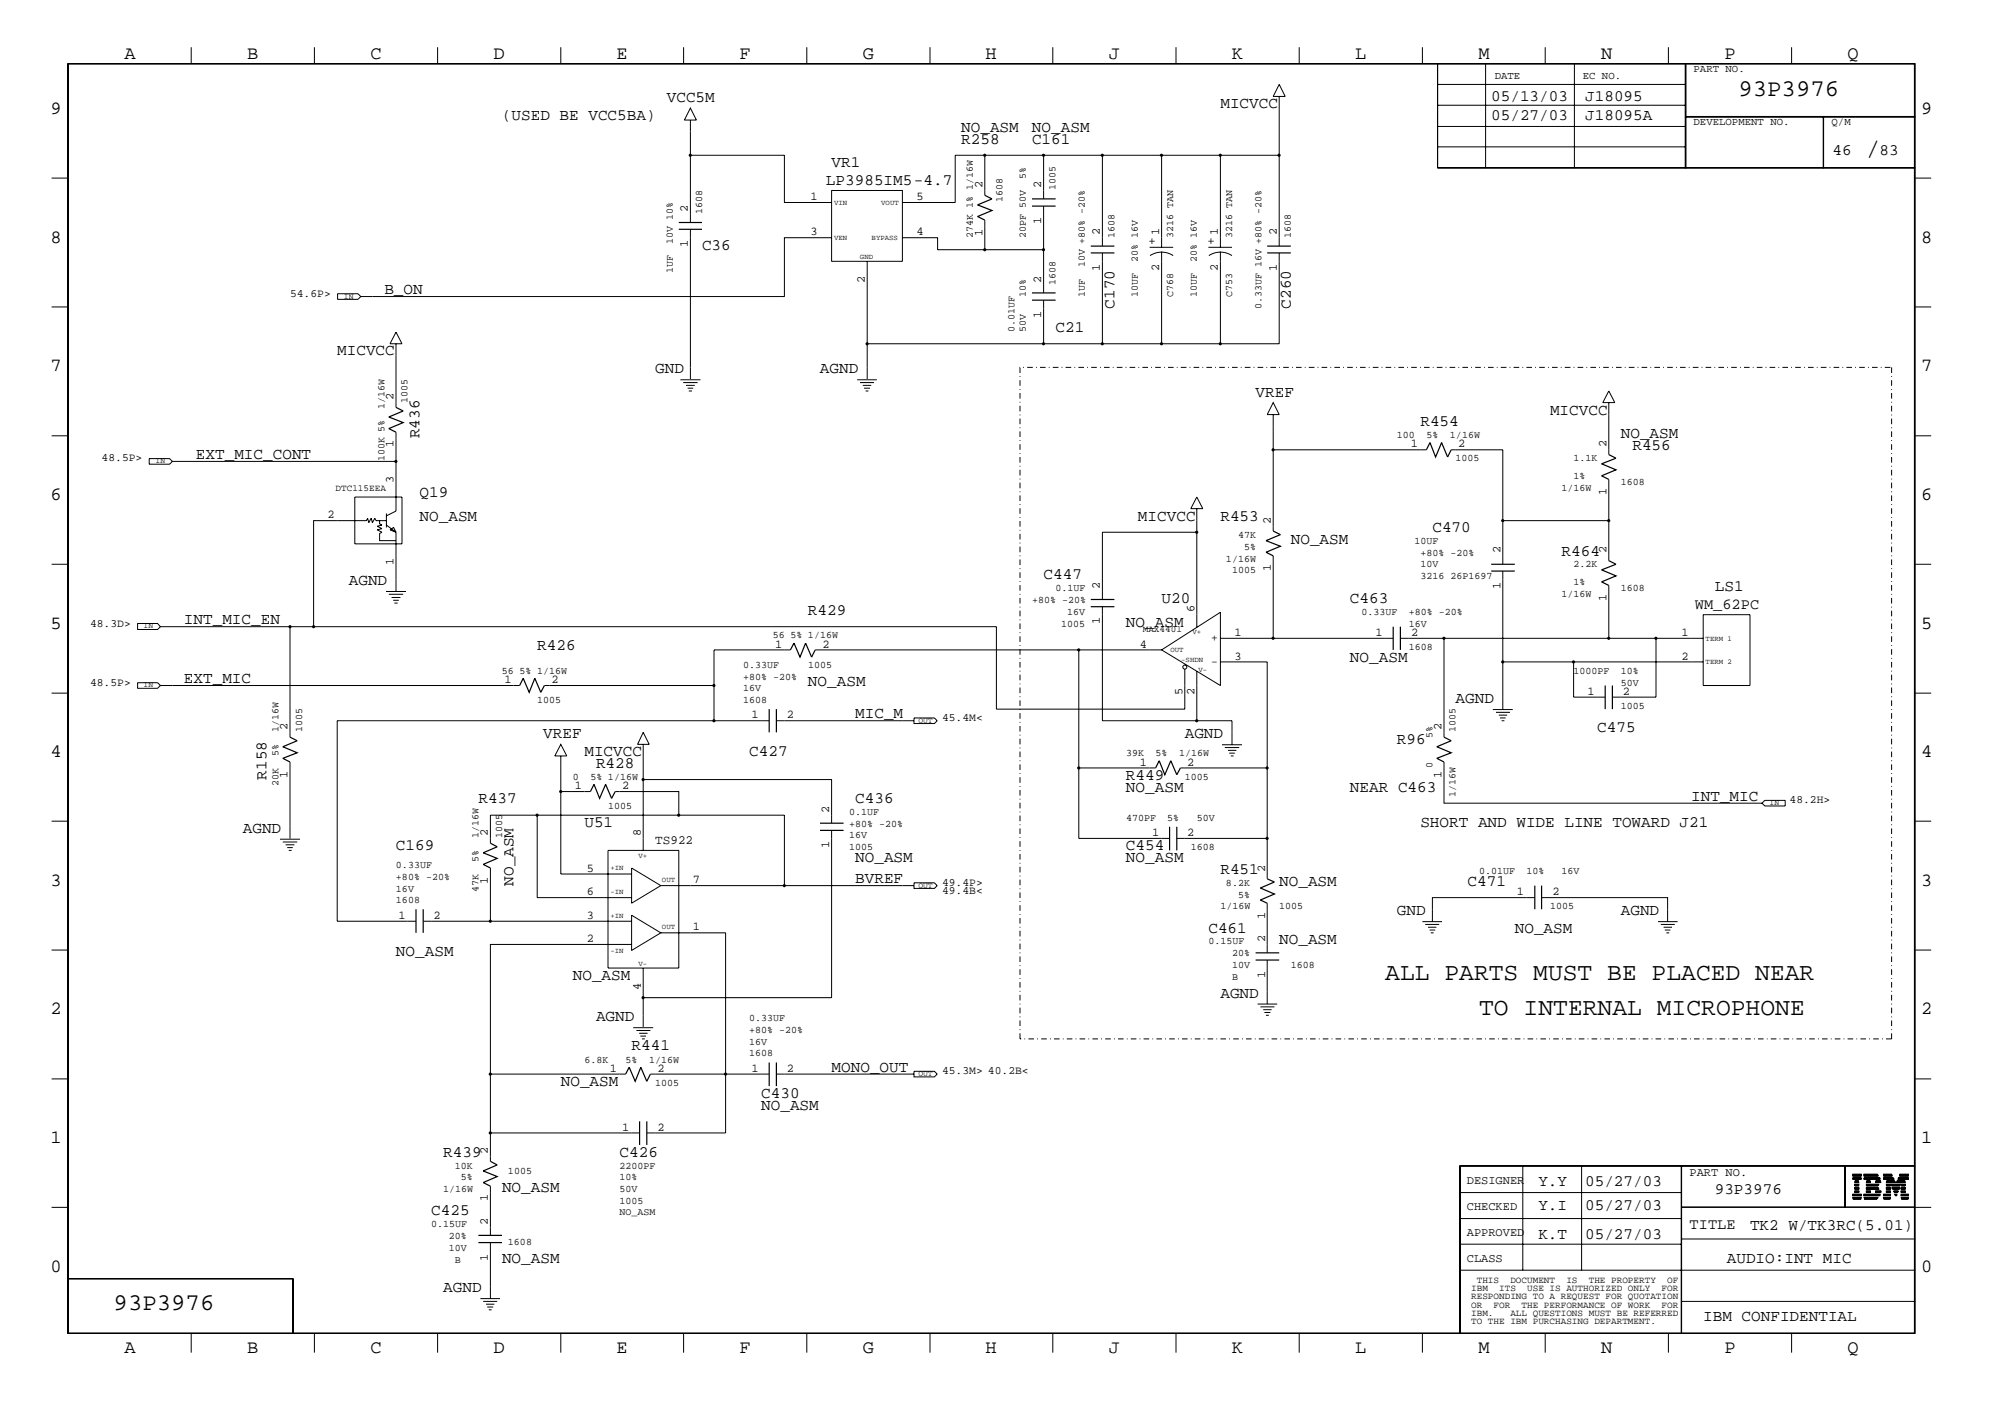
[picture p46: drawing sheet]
<svg xmlns="http://www.w3.org/2000/svg" width="423mm" height="299mm" viewBox="0 0 423 299" stroke-linecap="round" stroke-linejoin="round" font-family="sans-serif">
<defs><g id="words">
<g font-size="5.2">
<text x="395" y="32.9">/</text>
<text x="293.2" y="207.3">ALL PARTS MUST BE PLACED NEAR</text>
<text x="313.1" y="214.8">TO INTERNAL MICROPHONE</text>
</g>
<g font-size="5.1">
<text x="368" y="20.4">93P3976</text>
<text x="24" y="277.1">93P3976</text>
</g>
<g font-size="4">
<text x="26.3" y="12.4">A</text>
<text x="52.3" y="12.4">B</text>
<text x="78.4" y="12.4">C</text>
<text x="104.5" y="12.4">D</text>
<text x="130.5" y="12.4">E</text>
<text x="156.5" y="12.4">F</text>
<text x="182.6" y="12.4">G</text>
<text x="208.6" y="12.4">H</text>
<text x="234.7" y="12.4">J</text>
<text x="260.8" y="12.4">K</text>
<text x="286.9" y="12.4">L</text>
<text x="312.9" y="12.4">M</text>
<text x="338.9" y="12.4">N</text>
<text x="365" y="12.4">P</text>
<text x="391.1" y="12.4">Q</text>
<text x="10.7" y="24">9</text>
<text x="406.7" y="24">9</text>
<text x="10.7" y="51.3">8</text>
<text x="406.7" y="51.3">8</text>
<text x="10.7" y="78.5">7</text>
<text x="406.7" y="78.5">7</text>
<text x="10.7" y="105.7">6</text>
<text x="406.7" y="105.7">6</text>
<text x="10.7" y="133">5</text>
<text x="406.7" y="133">5</text>
<text x="10.7" y="160.2">4</text>
<text x="406.7" y="160.2">4</text>
<text x="10.7" y="187.4">3</text>
<text x="406.7" y="187.4">3</text>
<text x="10.7" y="214.6">2</text>
<text x="406.7" y="214.6">2</text>
<text x="10.7" y="241.9">1</text>
<text x="406.7" y="241.9">1</text>
<text x="10.7" y="269.1">0</text>
<text x="406.7" y="269.1">0</text>
<text x="26.3" y="286.2">A</text>
<text x="52.3" y="286.2">B</text>
<text x="78.4" y="286.2">C</text>
<text x="104.5" y="286.2">D</text>
<text x="130.5" y="286.2">E</text>
<text x="156.5" y="286.2">F</text>
<text x="182.6" y="286.2">G</text>
<text x="208.6" y="286.2">H</text>
<text x="234.7" y="286.2">J</text>
<text x="260.8" y="286.2">K</text>
<text x="286.9" y="286.2">L</text>
<text x="312.9" y="286.2">M</text>
<text x="338.9" y="286.2">N</text>
<text x="365" y="286.2">P</text>
<text x="391.1" y="286.2">Q</text>
</g>
<g font-size="3.4">
<text x="141.1" y="21.7">VCC5M</text>
<text x="258.3" y="22.9">MICVCC</text>
<text x="315.6" y="21.4">05/13/03</text>
<text x="335.5" y="21.4">J18095</text>
<text x="106.3" y="25.4">(USED BE VCC5BA)</text>
<text x="203.5" y="27.9">NO_ASM</text>
<text x="218.4" y="27.9">NO_ASM</text>
<text x="315.6" y="25.4">05/27/03</text>
<text x="335.5" y="25.4">J18095A</text>
<text x="176" y="35.3">VR1</text>
<text x="203.5" y="30.4">R258</text>
<text x="218.4" y="30.4">C161</text>
<text x="387.9" y="32.9">46</text>
<text x="397.8" y="32.9">83</text>
<text x="174.8" y="39.1">LP3985IM5-4.7</text>
<text x="148.6" y="52.8">C36</text>
<text x="81.4" y="62.2">B_ON</text>
<text x="235.9" y="65.3" transform="rotate(-90 235.9 65.3)">C170</text>
<text x="273.2" y="65.3" transform="rotate(-90 273.2 65.3)">C260</text>
<text x="223.4" y="70.3">C21</text>
<text x="71.4" y="75.2">MICVCC</text>
<text x="138.7" y="79">GND</text>
<text x="173.6" y="79">AGND</text>
<text x="265.8" y="84">VREF</text>
<text x="328.1" y="87.7">MICVCC</text>
<text x="88.8" y="92.7" transform="rotate(-90 88.8 92.7)">R436</text>
<text x="300.7" y="90.2">R454</text>
<text x="343.1" y="92.7">NO_ASM</text>
<text x="345.5" y="95.2">R456</text>
<text x="41.5" y="97.2">EXT_MIC_CONT</text>
<text x="88.8" y="105.2">Q19</text>
<text x="88.8" y="110.2">NO_ASM</text>
<text x="240.9" y="110.2">MICVCC</text>
<text x="258.3" y="110.2">R453</text>
<text x="303.2" y="112.6">C470</text>
<text x="273.2" y="115.1">NO_ASM</text>
<text x="330.5" y="117.6">R464</text>
<text x="73.8" y="123.9">AGND</text>
<text x="220.9" y="122.6">C447</text>
<text x="363" y="125.1">LS1</text>
<text x="171" y="130">R429</text>
<text x="245.9" y="127.6">U20</text>
<text x="285.7" y="127.6">C463</text>
<text x="38.9" y="132.1">INT_MIC_EN</text>
<text x="113.7" y="137.5">R426</text>
<text x="238.3" y="132.6">NO_ASM</text>
<text x="285.7" y="140">NO_ASM</text>
<text x="38.9" y="144.5">EXT_MIC</text>
<text x="171" y="145">NO_ASM</text>
<text x="308.1" y="148.8">AGND</text>
<text x="181" y="152">MIC_M</text>
<text x="338.1" y="154.9">C475</text>
<text x="115" y="156.2">VREF</text>
<text x="123.7" y="159.9">MICVCC</text>
<text x="158.6" y="159.9">C427</text>
<text x="250.8" y="156.2">AGND</text>
<text x="295.7" y="157.5">R96</text>
<text x="56.4" y="164.9" transform="rotate(-90 56.4 164.9)">R158</text>
<text x="126.2" y="162.5">R428</text>
<text x="238.3" y="167.5">NO_ASM</text>
<text x="238.3" y="164.9">R449</text>
<text x="285.7" y="167.5">NEAR C463</text>
<text x="101.3" y="169.9">R437</text>
<text x="181" y="169.9">C436</text>
<text x="358" y="169.4">INT_MIC</text>
<text x="51.4" y="176.2">AGND</text>
<text x="83.8" y="179.9">C169</text>
<text x="123.7" y="174.9">U51</text>
<text x="238.3" y="179.9">C454</text>
<text x="300.7" y="174.9">SHORT AND WIDE LINE TOWARD J21</text>
<text x="181" y="182.4">NO_ASM</text>
<text x="238.3" y="182.4">NO_ASM</text>
<text x="258.3" y="184.9">R451</text>
<text x="108.7" y="187.4" transform="rotate(-90 108.7 187.4)">NO_ASM</text>
<text x="181" y="186.9">BVREF</text>
<text x="270.8" y="187.4">NO_ASM</text>
<text x="310.6" y="187.4">C471</text>
<text x="255.8" y="197.4">C461</text>
<text x="295.7" y="193.6">GND</text>
<text x="320.6" y="197.4">NO_ASM</text>
<text x="343.1" y="193.6">AGND</text>
<text x="83.8" y="202.4">NO_ASM</text>
<text x="270.8" y="199.8">NO_ASM</text>
<text x="121.2" y="207.3">NO_ASM</text>
<text x="258.3" y="211.1">AGND</text>
<text x="126.2" y="216.1">AGND</text>
<text x="133.7" y="222.2">R441</text>
<text x="176" y="226.7">MONO_OUT</text>
<text x="118.7" y="229.8">NO_ASM</text>
<text x="161.1" y="232.2">C430</text>
<text x="161.1" y="234.8">NO_ASM</text>
<text x="93.8" y="244.7">R439</text>
<text x="131.1" y="244.7">C426</text>
<text x="325.6" y="251">Y.Y</text>
<text x="335.5" y="251">05/27/03</text>
<text x="91.3" y="257.1">C425</text>
<text x="106.3" y="252.2">NO_ASM</text>
<text x="325.6" y="255.9">Y.I</text>
<text x="335.5" y="255.9">05/27/03</text>
<text x="363" y="252.6">93P3976</text>
<text x="325.6" y="262.1">K.T</text>
<text x="335.5" y="262.1">05/27/03</text>
<text x="370.4" y="260.2">TK2 W/TK3RC(5.01)</text>
<text x="106.3" y="267.1">NO_ASM</text>
<text x="365.5" y="267.1">AUDIO:INT MIC</text>
<text x="93.8" y="273.4">AGND</text>
<text x="360.5" y="279.6">IBM CONFIDENTIAL</text>
</g>
<g font-size="3.2">
<text x="358.7" y="128.8">WM_62PC</text>
<text x="357.6" y="259.9">TITLE</text>
</g>
<g font-size="2.7">
<text x="244.6" y="51.9" transform="rotate(-90 244.6 51.9)">+</text>
<text x="257" y="51.9" transform="rotate(-90 257 51.9)">+</text>
<text x="138.7" y="178.6">TS922</text>
</g>
<g font-size="2.5">
<text x="207.9" y="39.8" transform="rotate(-90 207.9 39.8)">2</text>
<text x="220.4" y="39.8" transform="rotate(-90 220.4 39.8)">2</text>
<text x="145.6" y="44.8" transform="rotate(-90 145.6 44.8)">2</text>
<text x="171.5" y="42.3">1</text>
<text x="194" y="42.3">5</text>
<text x="220.4" y="47.3" transform="rotate(-90 220.4 47.3)">1</text>
<text x="145.6" y="52.3" transform="rotate(-90 145.6 52.3)">1</text>
<text x="171.5" y="49.8">3</text>
<text x="194" y="49.8">4</text>
<text x="207.9" y="49.9" transform="rotate(-90 207.9 49.9)">1</text>
<text x="232.8" y="49.8" transform="rotate(-90 232.8 49.8)">2</text>
<text x="245.4" y="49.8" transform="rotate(-90 245.4 49.8)">1</text>
<text x="257.8" y="49.8" transform="rotate(-90 257.8 49.8)">1</text>
<text x="270.3" y="49.8" transform="rotate(-90 270.3 49.8)">2</text>
<text x="183" y="59.8" transform="rotate(-90 183 59.8)">2</text>
<text x="220.4" y="59.8" transform="rotate(-90 220.4 59.8)">2</text>
<text x="232.8" y="57.3" transform="rotate(-90 232.8 57.3)">1</text>
<text x="245.4" y="57.3" transform="rotate(-90 245.4 57.3)">2</text>
<text x="257.8" y="57.3" transform="rotate(-90 257.8 57.3)">2</text>
<text x="270.3" y="57.3" transform="rotate(-90 270.3 57.3)">1</text>
<text x="220.4" y="67.3" transform="rotate(-90 220.4 67.3)">1</text>
<text x="83.3" y="84.7" transform="rotate(-90 83.3 84.7)">2</text>
<text x="83.3" y="94.7" transform="rotate(-90 83.3 94.7)">1</text>
<text x="298.6" y="94.7">1</text>
<text x="308.6" y="94.7">2</text>
<text x="340" y="94.7" transform="rotate(-90 340 94.7)">2</text>
<text x="83.3" y="102.1" transform="rotate(-90 83.3 102.1)">3</text>
<text x="340" y="104.6" transform="rotate(-90 340 104.6)">1</text>
<text x="69.3" y="109.6">2</text>
<text x="269" y="110.8" transform="rotate(-90 269 110.8)">2</text>
<text x="83.3" y="119.6" transform="rotate(-90 83.3 119.6)">1</text>
<text x="317.6" y="117.1" transform="rotate(-90 317.6 117.1)">2</text>
<text x="340" y="117.1" transform="rotate(-90 340 117.1)">2</text>
<text x="232.8" y="124.5" transform="rotate(-90 232.8 124.5)">2</text>
<text x="269" y="120.9" transform="rotate(-90 269 120.9)">1</text>
<text x="317.6" y="124.6" transform="rotate(-90 317.6 124.6)">1</text>
<text x="252.8" y="129.5" transform="rotate(-90 252.8 129.5)">6</text>
<text x="340" y="127.1" transform="rotate(-90 340 127.1)">1</text>
<text x="164.1" y="137.1">1</text>
<text x="174.1" y="137.1">2</text>
<text x="232.8" y="132.1" transform="rotate(-90 232.8 132.1)">1</text>
<text x="241.3" y="137.1">4</text>
<text x="261.3" y="134.5">1</text>
<text x="291.2" y="134.5">1</text>
<text x="298.7" y="134.5">2</text>
<text x="355.9" y="134.5">1</text>
<text x="261.3" y="139.5">3</text>
<text x="355.9" y="139.5">2</text>
<text x="106.8" y="144.5">1</text>
<text x="116.8" y="144.5">2</text>
<text x="250.3" y="147.1" transform="rotate(-90 250.3 147.1)">5</text>
<text x="252.8" y="147.1" transform="rotate(-90 252.8 147.1)">2</text>
<text x="336" y="147">1</text>
<text x="343.5" y="147">2</text>
<text x="60.9" y="154.5" transform="rotate(-90 60.9 154.5)">2</text>
<text x="159.1" y="152">1</text>
<text x="166.5" y="152">2</text>
<text x="305.1" y="154.5" transform="rotate(-90 305.1 154.5)">2</text>
<text x="241.3" y="162">1</text>
<text x="251.3" y="162">2</text>
<text x="60.9" y="164.5" transform="rotate(-90 60.9 164.5)">1</text>
<text x="121.7" y="167">1</text>
<text x="131.7" y="167">2</text>
<text x="305.1" y="164.5" transform="rotate(-90 305.1 164.5)">1</text>
<text x="175.5" y="172" transform="rotate(-90 175.5 172)">2</text>
<text x="103.3" y="177" transform="rotate(-90 103.3 177)">2</text>
<text x="135.6" y="177" transform="rotate(-90 135.6 177)">8</text>
<text x="175.5" y="179.4" transform="rotate(-90 175.5 179.4)">1</text>
<text x="243.8" y="177">1</text>
<text x="251.3" y="177">2</text>
<text x="124.2" y="184.4">5</text>
<text x="267.8" y="184.4" transform="rotate(-90 267.8 184.4)">2</text>
<text x="103.3" y="186.9" transform="rotate(-90 103.3 186.9)">1</text>
<text x="124.2" y="189.4">6</text>
<text x="146.6" y="186.9">7</text>
<text x="321.1" y="189.4">1</text>
<text x="328.6" y="189.4">2</text>
<text x="84.3" y="194.4">1</text>
<text x="91.8" y="194.4">2</text>
<text x="124.2" y="194.4">3</text>
<text x="146.6" y="196.9">1</text>
<text x="267.8" y="194.4" transform="rotate(-90 267.8 194.4)">1</text>
<text x="124.2" y="199.3">2</text>
<text x="267.8" y="199.3" transform="rotate(-90 267.8 199.3)">2</text>
<text x="135.6" y="209.4" transform="rotate(-90 135.6 209.4)">4</text>
<text x="267.8" y="206.8" transform="rotate(-90 267.8 206.8)">1</text>
<text x="129.1" y="226.7">1</text>
<text x="139.2" y="226.7">2</text>
<text x="159.1" y="226.7">1</text>
<text x="166.5" y="226.7">2</text>
<text x="131.7" y="239.2">1</text>
<text x="139.2" y="239.2">2</text>
<text x="103.3" y="244.2" transform="rotate(-90 103.3 244.2)">2</text>
<text x="310.5" y="250.5">DESIGNER</text>
<text x="357.6" y="248.8">PART NO.</text>
<text x="103.3" y="254.2" transform="rotate(-90 103.3 254.2)">1</text>
<text x="310.5" y="256">CHECKED</text>
<text x="103.3" y="259.2" transform="rotate(-90 103.3 259.2)">2</text>
<text x="310.5" y="261.5">APPROVED</text>
<text x="103.3" y="266.7" transform="rotate(-90 103.3 266.7)">1</text>
<text x="310.5" y="267">CLASS</text>
</g>
<g font-size="2.4">
<text x="61.4" y="62.7">54.6P&gt;</text>
<text x="21.5" y="97.6">48.5P&gt;</text>
<text x="19.1" y="132.6">48.3D&gt;</text>
<text x="256.4" y="135.6">+</text>
<text x="256.4" y="140.7">-</text>
<text x="19.1" y="145">48.5P&gt;</text>
<text x="199.4" y="152.5">45.4M&lt;</text>
<text x="378.8" y="169.9">48.2H&gt;</text>
<text x="199.4" y="189.1">49.4B&lt;</text>
<text x="199.4" y="187.4">49.4P&gt;</text>
<text x="199.4" y="227.2">45.3M&gt; 40.2B&lt;</text>
</g>
<g font-size="2.3">
<text x="316.4" y="16.7">DATE</text>
<text x="335" y="16.7">EC NO.</text>
<text x="358.5" y="15.2">PART NO.</text>
<text x="358.5" y="26.5">DEVELOPMENT NO.</text>
<text x="387.7" y="26.5">Q/M</text>
</g>
<g font-size="2.1">
<text x="217.2" y="37.8" transform="rotate(-90 217.2 37.8)">5%</text>
<text x="223.4" y="40.3" transform="rotate(-90 223.4 40.3)">1005</text>
<text x="148.6" y="45.3" transform="rotate(-90 148.6 45.3)">1608</text>
<text x="212.2" y="42.8" transform="rotate(-90 212.2 42.8)">1608</text>
<text x="142.4" y="51.6" transform="rotate(-90 142.4 51.6)">10V 10%</text>
<text x="205.9" y="50.3" transform="rotate(-90 205.9 50.3)">274K 1% 1/16W</text>
<text x="217.2" y="50.3" transform="rotate(-90 217.2 50.3)">20PF 50V</text>
<text x="235.9" y="50.3" transform="rotate(-90 235.9 50.3)">1608</text>
<text x="248.3" y="50.3" transform="rotate(-90 248.3 50.3)">3216 TAN</text>
<text x="260.8" y="50.3" transform="rotate(-90 260.8 50.3)">3216 TAN</text>
<text x="273.2" y="50.3" transform="rotate(-90 273.2 50.3)">1608</text>
<text x="142.4" y="57.7" transform="rotate(-90 142.4 57.7)">1UF</text>
<text x="229.6" y="56.6" transform="rotate(-90 229.6 56.6)">10V +80% -20%</text>
<text x="240.9" y="55.4" transform="rotate(-90 240.9 55.4)">20% 16V</text>
<text x="253.3" y="55.4" transform="rotate(-90 253.3 55.4)">20% 16V</text>
<text x="217.2" y="62.7" transform="rotate(-90 217.2 62.7)">10%</text>
<text x="223.4" y="60.3" transform="rotate(-90 223.4 60.3)">1608</text>
<text x="229.6" y="62.7" transform="rotate(-90 229.6 62.7)">1UF</text>
<text x="240.9" y="62.8" transform="rotate(-90 240.9 62.8)">10UF</text>
<text x="248.3" y="62.7" transform="rotate(-90 248.3 62.7)">C768</text>
<text x="253.3" y="62.8" transform="rotate(-90 253.3 62.8)">10UF</text>
<text x="260.8" y="62.7" transform="rotate(-90 260.8 62.7)">C753</text>
<text x="267" y="65.3" transform="rotate(-90 267 65.3)">0.33UF 16V +80% -20%</text>
<text x="214.7" y="70.3" transform="rotate(-90 214.7 70.3)">0.01UF</text>
<text x="217.2" y="70.3" transform="rotate(-90 217.2 70.3)">50V</text>
<text x="81.4" y="86.4" transform="rotate(-90 81.4 86.4)">1/16W</text>
<text x="86.3" y="85.2" transform="rotate(-90 86.3 85.2)">1005</text>
<text x="295.7" y="92.7">100</text>
<text x="301.9" y="92.7">5%</text>
<text x="306.9" y="92.7">1/16W</text>
<text x="81.4" y="97.6" transform="rotate(-90 81.4 97.6)">100K 5%</text>
<text x="308.1" y="97.6">1005</text>
<text x="333.1" y="101.4">1%</text>
<text x="333.1" y="97.6">1.1K</text>
<text x="330.5" y="103.9">1/16W</text>
<text x="343.1" y="102.6">1608</text>
<text x="262" y="113.9">47K</text>
<text x="259.5" y="118.9">1/16W</text>
<text x="263.3" y="116.3">5%</text>
<text x="299.4" y="115.1">10UF</text>
<text x="300.7" y="117.6">+80% -20%</text>
<text x="223.4" y="125.1">0.1UF</text>
<text x="260.8" y="121.3">1005</text>
<text x="300.7" y="120.1">10V</text>
<text x="300.7" y="122.6">3216 26P1697</text>
<text x="333.1" y="123.9">1%</text>
<text x="333.1" y="120.1">2.2K</text>
<text x="343.1" y="125.1">1608</text>
<text x="218.4" y="127.6">+80% -20%</text>
<text x="225.9" y="130">16V</text>
<text x="288.2" y="130">0.33UF</text>
<text x="298.2" y="130">+80% -20%</text>
<text x="330.5" y="126.3">1/16W</text>
<text x="163.6" y="135">56</text>
<text x="167.3" y="135">5% 1/16W</text>
<text x="224.6" y="132.6">1005</text>
<text x="298.2" y="132.6">16V</text>
<text x="298.2" y="137.5">1608</text>
<text x="106.3" y="142.5">56</text>
<text x="110" y="142.5">5% 1/16W</text>
<text x="157.3" y="143.8">+80% -20%</text>
<text x="157.3" y="141.3">0.33UF</text>
<text x="171" y="141.3">1005</text>
<text x="333.1" y="142.5">1000PF</text>
<text x="343.1" y="142.5">10%</text>
<text x="113.7" y="148.8">1005</text>
<text x="157.3" y="146.2">16V</text>
<text x="157.3" y="148.8">1608</text>
<text x="343.1" y="145">50V</text>
<text x="58.9" y="154.9" transform="rotate(-90 58.9 154.9)">1/16W</text>
<text x="63.9" y="154.9" transform="rotate(-90 63.9 154.9)">1005</text>
<text x="308.1" y="154.9" transform="rotate(-90 308.1 154.9)">1005</text>
<text x="343.1" y="150">1005</text>
<text x="58.9" y="159.9" transform="rotate(-90 58.9 159.9)">5%</text>
<text x="238.3" y="159.9">39K</text>
<text x="244.6" y="159.9">5%</text>
<text x="249.6" y="159.9">1/16W</text>
<text x="303.2" y="156.2" transform="rotate(-90 303.2 156.2)">5%</text>
<text x="58.9" y="166.2" transform="rotate(-90 58.9 166.2)">20K</text>
<text x="121.2" y="164.9">0</text>
<text x="125" y="164.9">5% 1/16W</text>
<text x="250.8" y="164.9">1005</text>
<text x="303.2" y="162.5" transform="rotate(-90 303.2 162.5)">0</text>
<text x="128.7" y="171.2">1005</text>
<text x="179.7" y="172.5">0.1UF</text>
<text x="238.3" y="173.7">470PF</text>
<text x="247.1" y="173.7">5%</text>
<text x="253.3" y="173.7">50V</text>
<text x="308.1" y="168.7" transform="rotate(-90 308.1 168.7)">1/16W</text>
<text x="101.3" y="177.4" transform="rotate(-90 101.3 177.4)">1/16W</text>
<text x="106.3" y="177.4" transform="rotate(-90 106.3 177.4)">1005</text>
<text x="179.7" y="177.4">16V</text>
<text x="179.7" y="174.9">+80% -20%</text>
<text x="179.7" y="179.9">1005</text>
<text x="252.1" y="179.9">1608</text>
<text x="83.8" y="183.6">0.33UF</text>
<text x="101.3" y="182.4" transform="rotate(-90 101.3 182.4)">5%</text>
<text x="313.1" y="184.9">0.01UF</text>
<text x="323.1" y="184.9">10%</text>
<text x="330.5" y="184.9">16V</text>
<text x="83.8" y="188.6">16V</text>
<text x="83.8" y="186.1">+80% -20%</text>
<text x="83.8" y="191.1">1608</text>
<text x="101.3" y="188.6" transform="rotate(-90 101.3 188.6)">47K</text>
<text x="259.5" y="187.4">8.2K</text>
<text x="262" y="189.9">5%</text>
<text x="258.3" y="192.4">1/16W</text>
<text x="270.8" y="192.4">1005</text>
<text x="328.1" y="192.4">1005</text>
<text x="255.8" y="199.8">0.15UF</text>
<text x="260.8" y="202.4">20%</text>
<text x="260.8" y="204.8">10V</text>
<text x="260.8" y="207.3">B</text>
<text x="273.2" y="204.8">1608</text>
<text x="158.6" y="221.1">16V</text>
<text x="158.6" y="218.5">+80% -20%</text>
<text x="158.6" y="216.1">0.33UF</text>
<text x="123.7" y="224.8">6.8K</text>
<text x="132.4" y="224.8">5%</text>
<text x="137.4" y="224.8">1/16W</text>
<text x="158.6" y="223.5">1608</text>
<text x="138.7" y="229.8">1005</text>
<text x="96.3" y="247.2">10K</text>
<text x="97.5" y="249.7">5%</text>
<text x="107.5" y="248.4">1005</text>
<text x="131.1" y="249.7">10%</text>
<text x="131.1" y="247.2">2200PF</text>
<text x="93.8" y="252.2">1/16W</text>
<text x="131.1" y="252.2">50V</text>
<text x="131.1" y="254.7">1005</text>
<text x="131.1" y="257.1">NO_ASM</text>
<text x="91.3" y="259.7">0.15UF</text>
<text x="95" y="262.1">20%</text>
<text x="107.5" y="263.4">1608</text>
<text x="95" y="264.7">10V</text>
<text x="96.3" y="267.1">B</text>
</g>
<g font-size="2">
<text x="71" y="103.9">DTC115EEA</text>
<text x="241.9" y="133.8">MAX4401</text>
<text x="311.4" y="273.1">IBM</text>
<text x="311.4" y="274.9">RESPONDING TO A REQUEST FOR QUOTATION</text>
<text x="312.6" y="271.4">THIS</text>
<text x="317.3" y="273.1">ITS</text>
<text x="319.7" y="271.4">DOCUMENT</text>
<text x="323.3" y="273.1">USE IS AUTHORIZED ONLY</text>
<text x="331.6" y="271.4">IS</text>
<text x="336.3" y="271.4">THE PROPERTY</text>
<text x="351.7" y="273.1">FOR</text>
<text x="352.9" y="271.4">OF</text>
<text x="311.4" y="276.7">OR</text>
<text x="311.4" y="278.5">IBM.</text>
<text x="311.4" y="280.2">TO THE IBM PURCHASING DEPARTMENT.</text>
<text x="316.1" y="276.7">FOR</text>
<text x="319.7" y="278.5">ALL QUESTIONS MUST BE REFERRED</text>
<text x="322.1" y="276.7">THE PERFORMANCE OF WORK</text>
<text x="351.7" y="276.7">FOR</text>
</g>
<g font-size="1.7">
<text x="72.8" y="63.2">IN</text>
<text x="32.9" y="98">IN</text>
<text x="30.4" y="132.9">IN</text>
<text x="30.4" y="145.4">IN</text>
<text x="194.4" y="152.9">OUT</text>
<text x="374.6" y="170.3">IN</text>
<text x="194.4" y="187.8">OUT</text>
<text x="194.4" y="227.7">OUT</text>
</g>
<g font-size="1.6">
<text x="176.5" y="43.3">VIN</text>
<text x="186.5" y="43.3">VOUT</text>
<text x="176.5" y="50.8">VEN</text>
<text x="184.5" y="50.8">BYPASS</text>
<text x="182" y="54.8">GND</text>
<text x="252.4" y="134.2">V+</text>
<text x="361" y="135.6">TERM 1</text>
<text x="247.7" y="138">OUT</text>
<text x="250" y="140">-SHDN</text>
<text x="253.7" y="142.2">V-</text>
<text x="361" y="140.5">TERM 2</text>
<text x="129.2" y="184.1">+IN</text>
<text x="135.1" y="181.4">V+</text>
<text x="129.2" y="189.1">-IN</text>
<text x="140.1" y="186.6">OUT</text>
<text x="129.2" y="194.1">+IN</text>
<text x="140.1" y="196.6">OUT</text>
<text x="129.2" y="201.6">-IN</text>
<text x="135.1" y="204.3">V-</text>
</g>
</g></defs>
<g fill="none" stroke="#000" stroke-width=".25">
<path d="M143.7 48.5h4.9M143.7 47.1h4.9M208.4 41.3l1.6 .8-3.1 1.2 3.1 1.2-3.1 1.3 1.5 .8M218.4 43.6h5M218.4 42.1h5M230.9 53.5h5M230.9 52.1h5M268.2 53.5h5M268.2 52.1h5M218.4 63.5h5M218.4 62h5M83.8 86.2l1.5 .8-3 1.2 3 1.2-3 1.3 1.5 .7"/>
<path d="M301.9 95.2l.8-1.6 1.2 3.1 1.2-3.1 1.3 3.1 .8-1.5M340.5 96.2l1.6 .7-3.1 1.2 3.1 1.3-3.1 1.3 1.5 .7M269.5 112.4l1.5 .7-3 1.3 3 1.2-3 1.2 1.5 .8M315.6 119.4h5M340.5 118.6l1.6 .8-3.1 1.2 3.1 1.2-3.1 1.3 1.5 .8M167.3 137.5l.8-1.4 1.2 2.9 1.2-2.9 1.3 2.9 .8-1.5M230.9 128.4h5M230.9 126.8h5M294.9 132.6v4.9M296.4 132.6v4.9M315.6 120.8h5M61.4 156l1.5 .7-3 1.3 3 1.3-3 1.1 1.5 .8"/>
<path d="M110 145l.7-1.5 1.3 3 1.2-3 1.3 3 .7-1.5M162.8 150v4.9M164.3 150v4.9M305.6 156l1.6 .7-3.1 1.3 3.1 1.3-3.1 1.1 1.5 .8M339.8 145v5M341.3 145v5M103.8 178.4l1.4 .8-2.9 1.2 2.9 1.2-2.9 1.3 1.5 .7M125 167.5l.7-1.6 1.2 3 1.3-3 1.3 3 .7-1.4M173.6 175.7h5M173.6 174.2h5M244.6 162.5l.8-1.5 1.1 2.9 1.3-2.9 1.3 2.9 .8-1.4M247.6 174.9v5"/>
<path d="M249.1 174.9v5M88.1 192.4v5M89.6 192.4v5M268.2 185.9l1.5 .7-2.9 1.3 2.9 1.2-2.9 1.3 1.4 .7M324.9 187.4v5M326.3 187.4v5M265.8 203.1h5M265.8 201.6h5M132.4 227.2l.8-1.4 1.3 3 1.1-3 1.3 3 .8-1.6M135.4 237.2v5M136.9 237.2v5M162.8 224.8v5"/>
<path d="M164.3 224.8v5M103.8 245.7l1.4 .8-2.9 1.2 2.9 1.2-2.9 1.3 1.5 .8M101.3 262.9h5M101.3 261.4h5"/>
</g>
<g fill="none" stroke="#000" stroke-width=".21">
<path d="M14.3 13.5h391.1v268.6h-391.1zM14.5 13.5h390.7v268.5h-390.7zM40.5 10v3.5M66.5 10v3.5M92.6 10v3.5M118.7 10v3.5M144.7 10v3.5M170.8 10v3.5M196.8 10v3.5M222.8 10v3.5M248.9 10v3.5M270.8 17.9l1.2 2.5h-2.5z"/>
<path d="M275 10v3.5M301.1 10v3.5M304.3 13.5v22.1h101.1M304.3 17.9h52.4M314.5 13.5v22.1M327.1 10v3.5M333.2 13.5v22.1M353.1 10v3.5M356.7 13.5v22.1M356.9 13.5v22.1M379.2 10v3.5M10.9 37.7h3.4"/>
<path d="M146.1 22.9l1.3 2.5h-2.5zM146.1 25.4v21.7M146.1 32.9h19.9v9.9h10M208.4 32.9h-6.2v9.9h-11.2M220.9 32.9h-12.5v8.4M233.3 32.9h-12.4v9.2M245.9 32.9h-12.6v19.2M245.9 32.9v19.4M245.9 32.9h24.9M258.3 32.9v19.4M270.8 20.4v31.7M304.3 35.5h101.1"/>
<path d="M304.3 31.1h52.4M304.3 26.8h52.4M304.3 22.3h52.4M356.7 24.8h48.7M356.7 24.6h48.7M385.9 24.8v10.8M386 24.8v10.8M405.4 37.7h3.4M146.1 48.5v31.7M176 50.3h-10v12.4h-89.6M176 40.3h15v15h-15zM183.6 55.3v24.9"/>
<path d="M191 50.3h7.5v2.5h22.4M208.4 46.6v6.2M220.9 43.6v18.4M233.3 53.5v19.2M243.3 52.3h5M243.4 54.1a4.4 4.4 0 0 1 4.9 0M245.9 53.3v19.4M255.8 52.3h5M255.9 54.1a4.4 4.4 0 0 1 4.9 0M258.3 53.3v19.4M270.8 53.5v19.2h-87.2M10.9 64.9h3.4"/>
<path d="M71.5 62.1h4.3l.6 .6-.6 .6h-4.3zM83.8 70.3l1.3 2.4h-2.6zM83.8 72.7v13.5M220.9 63.5v9.2M405.4 64.9h3.4M10.9 92.2h3.4M31.6 97h4.3l.6 .6-.6 .6h-4.3zM36.5 97.6h47.3M83.8 91.4v16.7l-2 1M144 80.3h4.3M144.6 80.9h3.1M145.2 81.5h1.9"/>
<path d="M145.5 82.1h1.2M145.8 82.7h.7M181.4 80.3h4.2M182 80.9h3M182.6 81.5h1.8M182.9 82.1h1.2M183.2 82.7h.6M269.5 85.2l1.3 2.5h-2.6zM269.5 87.7v7.5M301.9 95.2h-32.4v17.2M307.2 95.2h10.9v24.2M340.5 82.7l1.3 2.5h-2.5z"/>
<path d="M340.5 85.2v11M405.4 92.2h3.4M10.9 119.4h3.4M75.1 105.2h10v9.9h-10zM80.3 110.2v.6l.6 .3-1.1 .2 1.1 .5-1.1 .3 1.1 .5-.6 .3v1.5h3.5M81.8 110.2h-2.2l-.3-.6-.5 1-.2-1-.5 1-.3-1-.2 .6h-11.2v22.4h-5M81.8 108.6v3M81.8 111.1l2 1.5M82.5 112.1l.8-.5 .5 1zM83.8 112.6v12.5M253.3 112.6h-20v14.2M253.3 107.6v25.2"/>
<path d="M253.3 105.2l1.3 2.4h-2.5zM269.5 117.6v17.4M340.5 101.4v8.8h-22.4M340.5 110.2v8.4M405.4 119.4h3.4M29.1 131.9h4.3l.6 .7-.6 .6h-4.3zM34 132.6h27.4v23.4M66.4 132.6h144.5v17.4h39.9v-8.4M81.7 125.1h4.2M82.3 125.7h3M82.9 126.4h1.9M83.2 127h1.2"/>
<path d="M83.5 127.6h.7M167.3 137.5h-16.2v7.5M172.6 137.5h73.3M228.3 137.5v25h16.3M233.3 128.4v24.1h27.5v5M245.9 137.5l12.4-8v15.5zM258.3 135h36.6M296.4 135h9.2M305.6 135v21M318.1 120.8v29.2M340.5 123.9v11.1h-34.9M340.5 135h20"/>
<path d="M350.5 135v12.5h-9.2M360.5 130h9.9v15h-9.9zM10.9 146.6h3.4M29.1 144.4h4.3l.6 .6-.6 .6h-4.3zM34 145h76M115.2 145h35.9v7.5M118.7 157.5l1.3 2.4h-2.6zM118.7 159.9v7.6M136.1 157.5v22.4M136.1 154.9l1.3 2.6h-2.4zM162.8 152.5h-91.4v42.4h16.7M164.3 152.5h29.2"/>
<path d="M193.5 151.9h4.3l.6 .6-.6 .6h-4.3zM253.3 142v10.5M258.3 140h9.9v45.9M258.7 157.6h4.2M259.2 158.2h3.1M259.9 158.7h1.8M260.2 159.3h1.2M260.5 159.9h.6M316 150.1h4.2M316.7 150.7h2.9M317.2 151.3h1.8M317.5 151.9h1.2"/>
<path d="M317.8 152.5h.6M318.1 140h42.4M333.1 140v7.5h6.7M405.4 146.6h3.4M10.9 173.7h3.4M59.3 177.5h4.2M59.9 178.1h3M60.5 178.7h1.8M60.8 179.3h1.2M61.1 179.9h.6M61.4 161.2v16.2M113.7 172.5h-9.9v5.9"/>
<path d="M113.7 172.5v17.4h20M125 167.5h-6.3v17.4h15M128.7 179.9h15v24.9h-15zM130.2 167.5h13.5v5h-30M136.1 164.9h39.9v9.3M143.7 172.5h22.3v14.9h27.5M176 175.7v35.4h-39.9M228.3 162.5v14.9h19.3M249.1 177.4h19.1M249.9 162.5h18.3M305.6 161.2v8.7h67.4M373 169.9l.5-.6h4.4v1.2h-4.4z"/>
<path d="M405.4 173.7h3.4M89.6 194.9h44.1M103.8 183.6v11.3M133.7 193.6l6.2 3.8-6.2 3.7zM133.7 199.8h-29.9v39.9M133.7 183.6l6.2 3.8-6.2 3.7zM139.9 197.4h13.7v29.8h9.2M139.9 187.4h26.1M193.5 186.8h4.3l.6 .6-.6 .6h-4.3zM268.2 191.1v10.5M301.1 195h4.1M301.7 195.6h2.9"/>
<path d="M302.3 196.2h1.7M302.6 196.8h1.2M302.9 197.4h.5M324.9 189.9h-21.7v5M326.3 189.9h26.7v5M350.9 195h4.2M351.5 195.6h3M352.1 196.2h1.8M352.4 196.8h1.2M352.7 197.4h.6M10.9 201h3.4M134 217.4h4.3"/>
<path d="M134.7 218h3M135.3 218.6h1.8M135.6 219.2h1.1M135.9 219.8h.6M136.1 204.8v12.5M266.2 212.4h4.1M266.8 213h2.9M267.4 213.6h1.8M267.6 214.2h1.3M268 214.8h.6M268.2 203.1v9.2M405.4 201h3.4"/>
<path d="M10.9 228.3h3.4M103.8 239.7h31.6M103.8 239.7v6M103.8 227.2h28.6M137.7 227.2h15.9v12.5h-16.7M164.3 227.2h29.2M193.5 226.7h4.3l.6 .5-.6 .6h-4.3zM405.4 228.3h3.4M10.9 255.4h3.4M103.8 251v10.4M308.9 246.7h96.5M308.9 257.8h47"/>
<path d="M308.9 252.3h47M309.1 246.6v35.4M322.3 246.6v22.1M334.8 246.6v22.1M355.9 246.6v35.4M355.9 255.4h49.5M355.9 255.4h52.9M390.5 246.6v8.8M390.6 246.6v8.8M392.2 253.3l1.8 .1zM392.2 252.9l1.8 .1zM392.2 252.8l1.8 .1z"/>
<path d="M392.2 252.6l1.8 .1zM392.2 249.4l1.8 .1zM392.2 249.3h1.8zM392.2 248.8h1.8zM392.2 248.6l1.8 .1zM392.2 248.4l1.8 .1zM392.2 253.7h1.8h-1.8M392.2 253.5h1.8h-1.8M392.2 249.2h1.8h-1.8M392.6 252.2l.8 .1zM392.6 252.1h.8zM392.6 252l.8 .1z"/>
<path d="M392.6 251.5l.8 .1zM392.6 251.4l.8 .1zM392.6 251.2h.8v.2h-.8zM392.6 250.7l.8 .1zM392.6 250.5l.8 .1zM392.6 250.1l.8 .1zM392.6 250.9h.8h-.8M392.6 250h.8h-.8M392.6 249.9h.8h-.8M394.5 253.3l3 .1zM394.5 248.8h3zM394.5 248.6l3 .1z"/>
<path d="M394.5 248.4l2.8 .1zM394.5 252.9l3.3 .1zM394.5 252.8l3.4 .1zM394.5 252.6l3.4 .1zM394.5 249.4l3.4 .1zM394.5 249.3h3.4zM394.5 253.7h2.8h-2.8M394.5 253.5h3h-3M394.5 249.2h3.3h-3.3M395.1 251.5l2.6 .1zM395.1 251.4l2.5 .1zM395.1 251.2h2.4v.2h-2.4z"/>
<path d="M395.1 250.7l2.5 .1zM395.1 250.5l2.6 .1zM395.1 252.2l.8 .1zM395.1 252.1h.8zM395.1 252l.8 .1zM395.1 250.1l.8 .1zM395.1 250.9h2.4h-2.4M395.1 250h.8h-.8M395.1 249.9h.8h-.8M397 252.2l1.1 .1zM397 252.1h1.1zM397 252l1.1 .1z"/>
<path d="M397 250.1l1.1 .1zM397 250h1.1h-1.1M397 249.9h1.1h-1.1M398.7 253.3l1.4 .1zM398.7 252.9l1.4 .1zM398.7 252.8l1.4 .1zM398.7 252.6l1.4 .1zM398.7 249.4l2.2 .1zM398.7 249.3h2.1zM398.7 248.8h1.8zM398.7 248.6l1.8 .1zM398.7 248.4l1.7 .1z"/>
<path d="M398.7 253.7h1.4h-1.4M398.7 253.5h1.4h-1.4M398.7 249.2h2h-2M399.3 252.2l.8 .1zM399.3 252.1h.8zM399.3 252l.8 .1zM399.3 251.5l.8 .1zM399.3 251.4l.8 .1zM399.3 251.2h.8v.2h-.8zM399.3 250.7l.8 .1zM399.3 250.5l.8 .1zM399.3 250.1l1.9 .1z"/>
<path d="M399.3 250.9h.8h-.8M399.3 250h1.9h-1.9M399.3 249.9h1.8h-1.8M400.3 250.5l2 .1zM400.4 250.7l1.8 .1zM400.4 250.9h1.8h-1.8M400.5 251.2h1.6v.2h-1.6zM400.6 251.4l1.5 .1zM400.6 251.5l1.4 .1zM400.9 252.1h.8zM400.9 252l.8 .1zM401 252.2l.7 .1z"/>
<path d="M401.1 252.6l.4 .1zM401.2 252.8l.3 .1zM401.2 252.9l.2 .1zM401.4 250.1l1.9 .1zM401.5 250h1.8h-1.8M401.5 249.9h1.8h-1.8M401.7 249.4l2.2 .1zM401.8 249.3h2.1zM401.8 249.2h2.1h-2.1M402.1 248.8h1.8zM402.1 248.6l1.8 .1zM402.2 248.4l1.7 .1z"/>
<path d="M402.4 253.3l1.5 .1zM402.4 252.9l1.5 .1zM402.4 252.8l1.5 .1zM402.4 252.6l1.5 .1zM402.4 252.2l.9 .1zM402.4 252.1h.9zM402.4 252l.9 .1zM402.4 251.5l.9 .1zM402.4 251.4l.9 .1zM402.4 251.2h.9v.2h-.9zM402.4 250.7l.9 .1zM402.4 250.5l.9 .1z"/>
<path d="M402.4 253.7h1.5h-1.5M402.4 253.5h1.5h-1.5M402.4 250.9h.9h-.9M405.4 246.6h-96.5v35.4M14.3 270.5h47.8v11.5M14.3 270.6h47.8M62 270.5v11.5M101.7 274.7h4.1M102.3 275.3h2.9M102.9 275.9h1.7M103.1 276.5h1.3M103.5 277.1h.6"/>
<path d="M103.8 262.9v11.8M308.9 268.7h96.5M308.9 263.2h47M355.9 275.3h49.5M355.9 262.1h49.5M40.5 282v4.2M66.5 282v4.2M92.6 282v4.2M118.7 282v4.2M144.7 282v4.2M170.8 282v4.2M196.8 282v4.2"/>
<path d="M222.8 282v4.2M248.9 282v4.2M275 282v4.2M301.1 282v4.2M327.1 282v4.2M353.1 282v4.2M379.2 282v4.2"/>
<circle cx="250.8" cy="141.1" r=".42"/>
</g>
<path d="M400.4 77.7v142.1M215.9 219.8v-142.1h184.5M400.4 219.8h-184.5" fill="none" stroke="#000" stroke-width=".21" stroke-dasharray="1.2 .7 .2 .7" stroke-linecap="butt"/>
<g fill="#000">
<circle cx="146.1" cy="32.9" r=".34"/>
<circle cx="208.4" cy="32.9" r=".34"/>
<circle cx="220.9" cy="32.9" r=".34"/>
<circle cx="233.3" cy="32.9" r=".34"/>
<circle cx="245.9" cy="32.9" r=".34"/>
<circle cx="258.3" cy="32.9" r=".34"/>
<circle cx="270.7" cy="32.9" r=".34"/>
<circle cx="208.4" cy="52.8" r=".34"/>
<circle cx="220.9" cy="52.8" r=".34"/>
<circle cx="183.5" cy="72.7" r=".34"/>
<circle cx="220.9" cy="72.7" r=".34"/>
<circle cx="233.3" cy="72.7" r=".34"/>
<circle cx="245.9" cy="72.7" r=".34"/>
<circle cx="258.3" cy="72.7" r=".34"/>
<circle cx="83.8" cy="97.6" r=".34"/>
<circle cx="269.5" cy="95.2" r=".34"/>
<circle cx="253.3" cy="112.6" r=".34"/>
<circle cx="318.1" cy="110.2" r=".34"/>
<circle cx="340.5" cy="110.2" r=".34"/>
<circle cx="61.4" cy="132.6" r=".34"/>
<circle cx="66.4" cy="132.6" r=".34"/>
<circle cx="228.3" cy="137.5" r=".34"/>
<circle cx="269.5" cy="135" r=".34"/>
<circle cx="305.6" cy="135" r=".34"/>
<circle cx="340.5" cy="135" r=".34"/>
<circle cx="350.5" cy="135" r=".34"/>
<circle cx="151.1" cy="145" r=".34"/>
<circle cx="151.1" cy="152.5" r=".34"/>
<circle cx="253.3" cy="152.5" r=".34"/>
<circle cx="318.1" cy="140" r=".34"/>
<circle cx="333.1" cy="140" r=".34"/>
<circle cx="113.7" cy="172.5" r=".34"/>
<circle cx="118.7" cy="167.5" r=".34"/>
<circle cx="136.1" cy="164.9" r=".34"/>
<circle cx="143.7" cy="172.5" r=".34"/>
<circle cx="228.3" cy="162.5" r=".34"/>
<circle cx="268.2" cy="162.5" r=".34"/>
<circle cx="268.2" cy="177.4" r=".34"/>
<circle cx="103.8" cy="194.9" r=".34"/>
<circle cx="166" cy="187.4" r=".34"/>
<circle cx="136.1" cy="211.1" r=".34"/>
<circle cx="103.8" cy="239.7" r=".34"/>
<circle cx="103.8" cy="227.2" r=".34"/>
<circle cx="153.6" cy="227.2" r=".34"/>
</g>
<use href="#words"/>
</svg>
